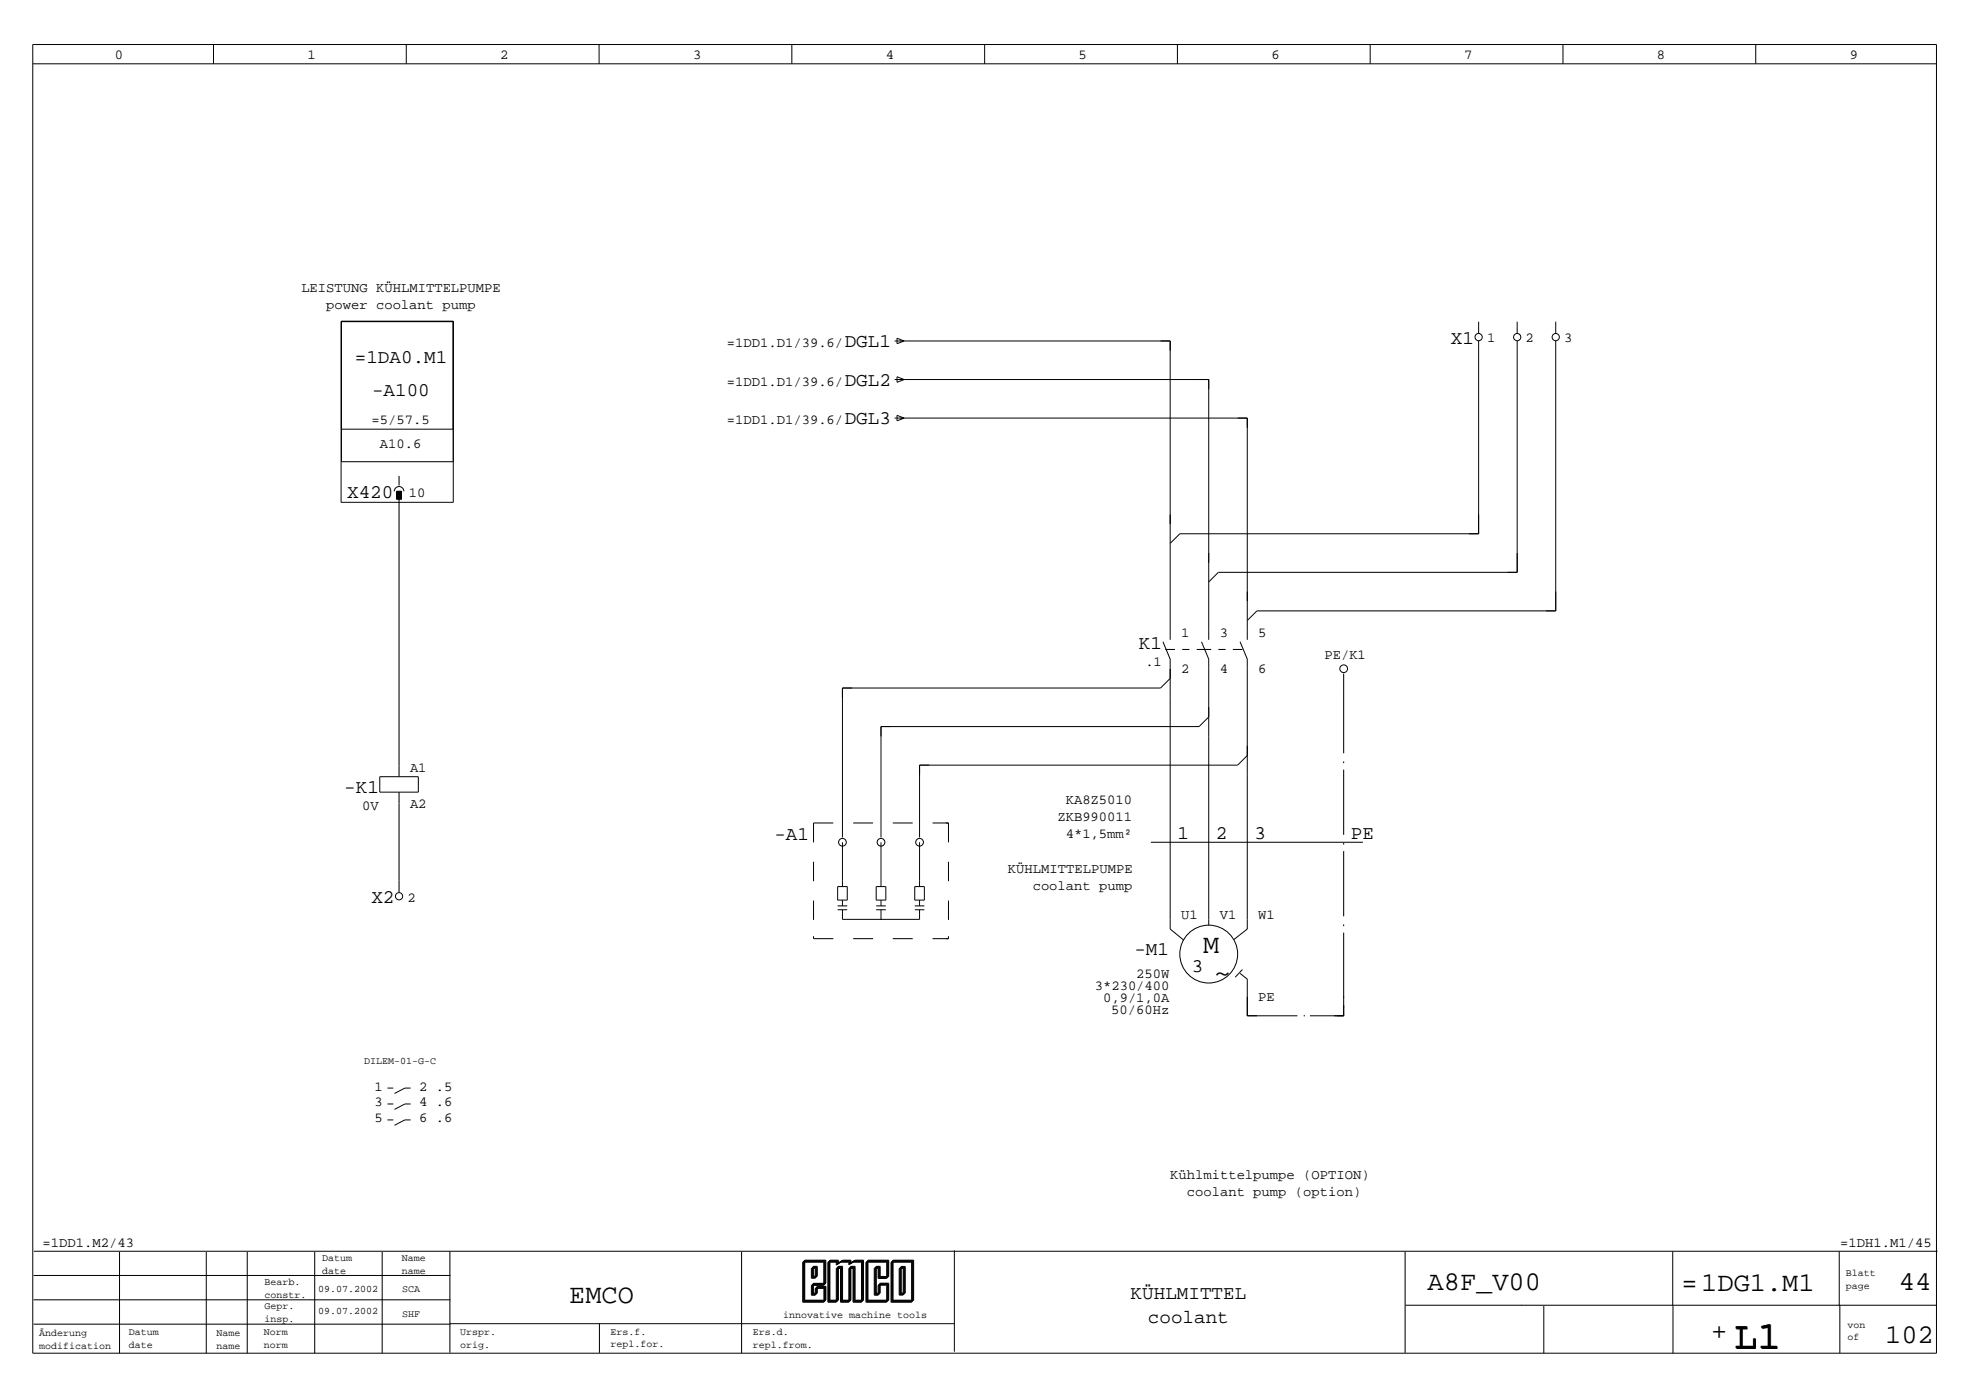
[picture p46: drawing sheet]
<svg xmlns="http://www.w3.org/2000/svg" width="297mm" height="210mm" viewBox="0 0 297 210" stroke-linecap="round" stroke-linejoin="round" font-family="sans-serif">
<defs><g id="words">
<text font-size="5.8" x="261.3" y="203.1">L1</text>
<g font-size="4.1">
<text x="181.3" y="143.6">M</text>
<text x="183" y="147.8">~</text>
<text x="85.8" y="196.3">EMCO</text>
<text x="215.2" y="194.4">A8F_V00</text>
<text x="253.4" y="194.5">=1DG1.M1</text>
<text x="286.2" y="194.4">44</text>
<text x="257.9" y="201.8">+</text>
<text x="284.1" y="202.4">102</text>
</g>
<g font-size="2.9">
<text x="127.3" y="52.3">DGL1</text>
<text x="218.7" y="51.9">X1</text>
<text x="53.5" y="54.6">=1DA0.M1</text>
<text x="56.1" y="59.7">-A100</text>
<text x="127.3" y="58.1">DGL2</text>
<text x="127.3" y="63.9">DGL3</text>
<text x="52.3" y="75.1">X420</text>
<text x="171.6" y="97.9">K1</text>
<text x="51.9" y="119.5">-K1</text>
<text x="116.7" y="126.6">-A1</text>
<text x="177.4" y="126.4">1</text>
<text x="183.3" y="126.4">2</text>
<text x="189.1" y="126.4">3</text>
<text x="203.6" y="126.4">PE</text>
<text x="56" y="136.1">X2</text>
<text x="171" y="143.8">-M1</text>
<text x="179.6" y="146.5">3</text>
<text x="170.4" y="195.7">KÜHLMITTEL</text>
<text x="173" y="199.3">coolant</text>
</g>
<g font-size="2.1">
<text x="17.3" y="8.9">0</text>
<text x="46.3" y="8.9">1</text>
<text x="75.4" y="8.9">2</text>
<text x="104.4" y="8.9">3</text>
<text x="133.5" y="8.9">4</text>
<text x="162.6" y="8.9">5</text>
<text x="191.6" y="8.9">6</text>
<text x="220.7" y="8.9">7</text>
<text x="249.7" y="8.9">8</text>
<text x="278.8" y="8.9">9</text>
<text x="45.4" y="44">LEISTUNG KÜHLMITTELPUMPE</text>
<text x="49.2" y="46.6">power coolant pump</text>
<text x="109.5" y="52.3">=1DD1.D1/39.6/</text>
<text x="224.1" y="51.6">1</text>
<text x="229.9" y="51.6">2</text>
<text x="235.7" y="51.6">3</text>
<text x="109.5" y="58.1">=1DD1.D1/39.6/</text>
<text x="56" y="63.9">=5/57.5</text>
<text x="109.5" y="63.9">=1DD1.D1/39.6/</text>
<text x="57.2" y="67.5">A10.6</text>
<text x="61.6" y="74.8">10</text>
<text x="172.6" y="100.4">.1</text>
<text x="178" y="96">1</text>
<text x="178" y="101.4">2</text>
<text x="183.8" y="96">3</text>
<text x="183.8" y="101.4">4</text>
<text x="189.6" y="96">5</text>
<text x="189.6" y="101.4">6</text>
<text x="199.6" y="99.3">PE/K1</text>
<text x="61.8" y="116.4">A1</text>
<text x="54.6" y="122">0V</text>
<text x="61.8" y="121.8">A2</text>
<text x="159.4" y="123.7">ZKB990011</text>
<text x="160.6" y="121.1">KA8Z5010</text>
<text x="151.9" y="131.6">KÜHLMITTELPUMPE</text>
<text x="160.6" y="126.3">4*1,5mm²</text>
<text x="61.4" y="135.8">2</text>
<text x="155.6" y="134.2">coolant pump</text>
<text x="178" y="138.5">U1</text>
<text x="183.8" y="138.5">V1</text>
<text x="189.6" y="138.5">W1</text>
<text x="165" y="149.2">3*230/400</text>
<text x="171.2" y="147.4">250W</text>
<text x="166.2" y="151">0,9/1,0A</text>
<text x="167.5" y="152.8">50/60Hz</text>
<text x="189.6" y="150.8">PE</text>
<text x="56.4" y="164.3">1</text>
<text x="56.4" y="166.7">3</text>
<text x="63.2" y="164.3">2 .5</text>
<text x="63.2" y="166.7">4 .6</text>
<text x="56.4" y="169.1">5</text>
<text x="63.2" y="169.1">6 .6</text>
<text x="176.4" y="177.6">Kühlmittelpumpe (OPTION)</text>
<text x="178.9" y="180.2">coolant pump (option)</text>
<text x="6.4" y="187.9">=1DD1.M2/43</text>
<text x="277.3" y="187.9">=1DH1.M1/45</text>
</g>
<g font-size="1.5">
<text x="54.9" y="160.3">DILEM-01-G-C</text>
<text x="48.6" y="190">Datum</text>
<text x="48.6" y="191.9">date</text>
<text x="60.5" y="190">Name</text>
<text x="60.5" y="191.9">name</text>
<text x="39.8" y="193.6">Bearb.</text>
<text x="39.8" y="195.5">constr.</text>
<text x="39.8" y="197.3">Gepr.</text>
<text x="48" y="194.6">09.07.2002</text>
<text x="60.6" y="194.7">SCA</text>
<text x="278.2" y="192.3">Blatt</text>
<text x="278.2" y="194.2">page</text>
<text x="5.9" y="201.3">Änderung</text>
<text x="5.9" y="203.2">modification</text>
<text x="19.4" y="201.2">Datum</text>
<text x="19.4" y="203.1">date</text>
<text x="32.6" y="201.3">Name</text>
<text x="32.6" y="203.2">name</text>
<text x="39.7" y="201.2">Norm</text>
<text x="39.7" y="203.1">norm</text>
<text x="39.8" y="199.2">insp.</text>
<text x="48" y="198">09.07.2002</text>
<text x="60.6" y="198.5">SHF</text>
<text x="69.3" y="201.2">Urspr.</text>
<text x="69.3" y="203.1">orig.</text>
<text x="92" y="201.1">Ers.f.</text>
<text x="92" y="203">repl.for.</text>
<text x="113.5" y="201.2">Ers.d.</text>
<text x="113.5" y="203.1">repl.from.</text>
<text x="118" y="198.6">innovative machine tools</text>
<text x="278.4" y="200.1">von</text>
<text x="278.4" y="202">of</text>
</g>
</g></defs>
<g fill="none" stroke="#000" stroke-width=".15">
<path d="M4.9 9.6h286.9M4.9 6.7h286.9v197.2h-286.9zM32.2 6.7v2.9M61.2 6.7v2.9M90.3 6.7v2.9M119.3 6.7v2.9M148.4 6.7v2.9M177.4 6.7v2.9M206.5 6.7v2.9M235.5 6.7v2.9M264.6 6.7v2.9M51.4 48.4h16.9v27.3h-16.9z"/>
<path d="M51.5 48.4v21.2h16.8M51.5 48.5h16.8M134.8 51.4h41.6v45M134.8 57.2h47.4v39.2M135.2 51l1.1 .4-1.1 .4zM135.2 56.8l1.1 .4-1.1 .4zM222.8 48.5v1.7M222.8 51.4v29h-45l-1.4 1.5M228.6 48.5v1.7M228.6 51.4v34.8h-45l-1.4 1.5M234.5 48.5v1.7M234.5 51.4v40.7h-45.1l-1.4 1.4"/>
<path d="M51.5 64.7h16.8M59.4 74a.73 .73 0 0 1 .7-.7 .73 .73 0 0 1 .8 .7M59.8 74h.7v1.2h-.7zM60.1 71.7v1.5M60.1 74.6v42.4M134.8 63h53.2v33.4M135.2 62.6l1.1 .4-1.1 .4zM175.3 96.7l1.1 2.6v40.7l2 1.7M175.6 97.9h1.5M178.2 97.9h1.1M180.3 97.9h2.2M181.1 96.7l1.1 2.6v40.1"/>
<path d="M183.6 97.9h1.1M185.8 97.9h1.4M186.9 96.7l1.1 2.6v40.7l-2.1 1.6M57.2 117h5.8v2.4h-5.8zM60.1 119.4v15.1M176.4 102.2l-1.5 1.5h-47.9v22.5M182.2 108l-1.5 1.5h-47.9v16.7M188 113.8l-1.5 1.5h-47.9v10.9M202.5 101.5v12M202.5 114.7v.3M202.5 116v9.8M122.6 129.9v2.9"/>
<path d="M122.6 135.7v2.9M125.6 124h-3v2.9M126.2 133.6h1.5v2h-1.5zM126.2 136.5h1.5M126.2 137.1h1.5M127 126.9v6.7M127 135.6v.9M127 137.1v1.4h11.6v-1.4M128.6 124h3M132 133.6h1.5v2h-1.5zM132 136.5h1.5M132 137.1h1.5"/>
<path d="M132.8 126.9v6.7M132.8 135.6v.9M132.8 137.1v1.4M134.6 124h2.9M137.9 133.6h1.4v2h-1.4zM137.9 136.5h1.4M137.9 137.1h1.4M138.6 126.9v6.7M138.6 135.6v.9M140.5 124h2.4v2.9M142.9 129.9v2.9M142.9 135.7v2.9"/>
<path d="M173.4 126.9h32M202.5 127v.3M202.5 128.2v9.9M202.5 139.3v.3M122.6 141.1v.3h3M128.6 141.4h3M134.6 141.4h2.9M142.9 141.1v.3h-2.4M186.9 146.7l1.1 .8v5.6h7.5M187.2 146.1l-1 1.2M196.5 153.1h.2M202.5 140.5v12.6h-5.1"/>
<path d="M58.4 164h.9M58.4 166.4h.9M58.4 168.8h.9M61.9 164h-.9l-1.6 .8M61.9 166.4h-.9l-1.6 .8M61.9 168.8h-.9l-1.6 .8M5.1 192.2h62.8M5.1 195.9h62.8M5.1 199.5h62.8M5.1 188.5h286.9M18 188.7v15.2M31.1 188.7v15.2"/>
<path d="M37.3 188.7v15.2M47.4 188.7v15.2M57.6 188.7v15.2M67.8 188.6v15.2M67.8 199.5h76M90.3 199.5v4.4M111.8 188.6v15.3M121 190.2h3.1v3.5h-1.8v1.5h.6v-1.1h1.3v2.1h-3.2zM121.1 190.1h3.1v3.5h-1.8v1.5h.5v-1.1h1.4v2.1h-3.2zM121.1 190h3.2v3.5h-1.9v1.5h.6v-1h1.3v2.1h-3.2zM121.2 190h3.2v3.4h-1.9v1.5h.6v-1h1.3v2.1h-3.2zM121.3 189.9h3.2v3.5h-1.9v1.5h.6v-1.1h1.3v2.1h-3.2z"/>
<path d="M122.3 191.1h.6v1.5h-.6zM122.4 191h.5v1.5h-.5zM122.4 191h.6v1.4h-.6zM122.5 190.9h.6v1.5h-.6zM122.6 190.8h.6v1.5h-.6zM124.8 190.2h1.2v.4l.7-.4h1.2v.4l.7-.4h1.2v6h-1.2v-5.1h-.7v5.1h-1.2v-5.1h-.7v5.1h-1.2zM126.8 190.1h1.2v.4l.6-.4h1.3v6h-1.3v-5.1h-.6v5.1h-1.2v-5.1h-.7v5.1h-1.2v-6h1.2v.4l.7-.5h1.3v.4l.7-.4h1.3v6h-1.3v-5.1h-.6v5.1h-1.3v-5.1h-.6v5.1h-1.3v-6h1.3v.4l.7-.5h1.2v.4l.7-.4h1.2v6h-1.2v-5.1h-.7v5.1h-1.2v-5.1h-.7v5.1h-1.2v-6h1.2v.4M126.9 190h1.3v.3M128.7 190h1.3v6.1h-1.3v-5.1h-.6v5.1h-1.3v-5.1h-.6v5.1h-1.3v-6.1h1.3v.5M130.5 190.2h3.1v2.4h-1.3v-1.5h-.5v4.1h.5v-1.5h1.3v2.5h-3.1zM130.6 190.1h3.1v2.5h-1.3v-1.6h-.6v4.1h.6v-1.5h1.3v2.5h-3.1zM130.7 190h3.1v2.5h-1.3v-1.5h-.6v4h.6v-1.5h1.3v2.6h-3.1z"/>
<path d="M130.7 190h3.2v2.4h-1.3v-1.5h-.6v4h.6v-1.5h1.3v2.6h-3.2zM130.8 189.9h3.1v2.4h-1.3v-1.5h-.5v4.1h.5v-1.5h1.3v2.5h-3.1zM134.3 190.2h3.1v6h-3.1zM134.4 190.1h3.1v6h-3.1zM134.4 190h3.1v6.1h-3.1zM134.5 190h3.1v6h-3.1zM134.6 189.9h3.1v6h-3.1zM135.5 191.1h.6v4.1h-.6zM135.6 191h.6v4.1h-.6zM135.7 191h.6v4h-.6zM135.7 190.9h.6v4h-.6zM135.8 190.8h.6v4h-.6z"/>
<path d="M143.8 188.4v15.3M211.8 188.6v15.3M211.8 196.7h80.1M232.7 196.8v7.1M252.1 188.6v8.2M252.1 196.8v7.1M277.2 188.6v8.1M277.3 196.7v7.2"/>
<circle cx="222.8" cy="50.8" r=".54"/>
<circle cx="228.6" cy="50.8" r=".54"/>
<circle cx="234.5" cy="50.8" r=".54"/>
<circle cx="202.5" cy="100.8" r=".58"/>
<circle cx="60.1" cy="135.1" r=".54"/>
<circle cx="127" cy="126.9" r=".58"/>
<circle cx="132.8" cy="126.9" r=".58"/>
<circle cx="138.6" cy="126.9" r=".58"/>
<circle cx="182.2" cy="143.8" r="4.4"/>
</g>
<path d="M59.8 74h.7v1.2h-.7z" fill="#000" stroke="#000" stroke-width=".15"/>
<use href="#words"/>
</svg>
